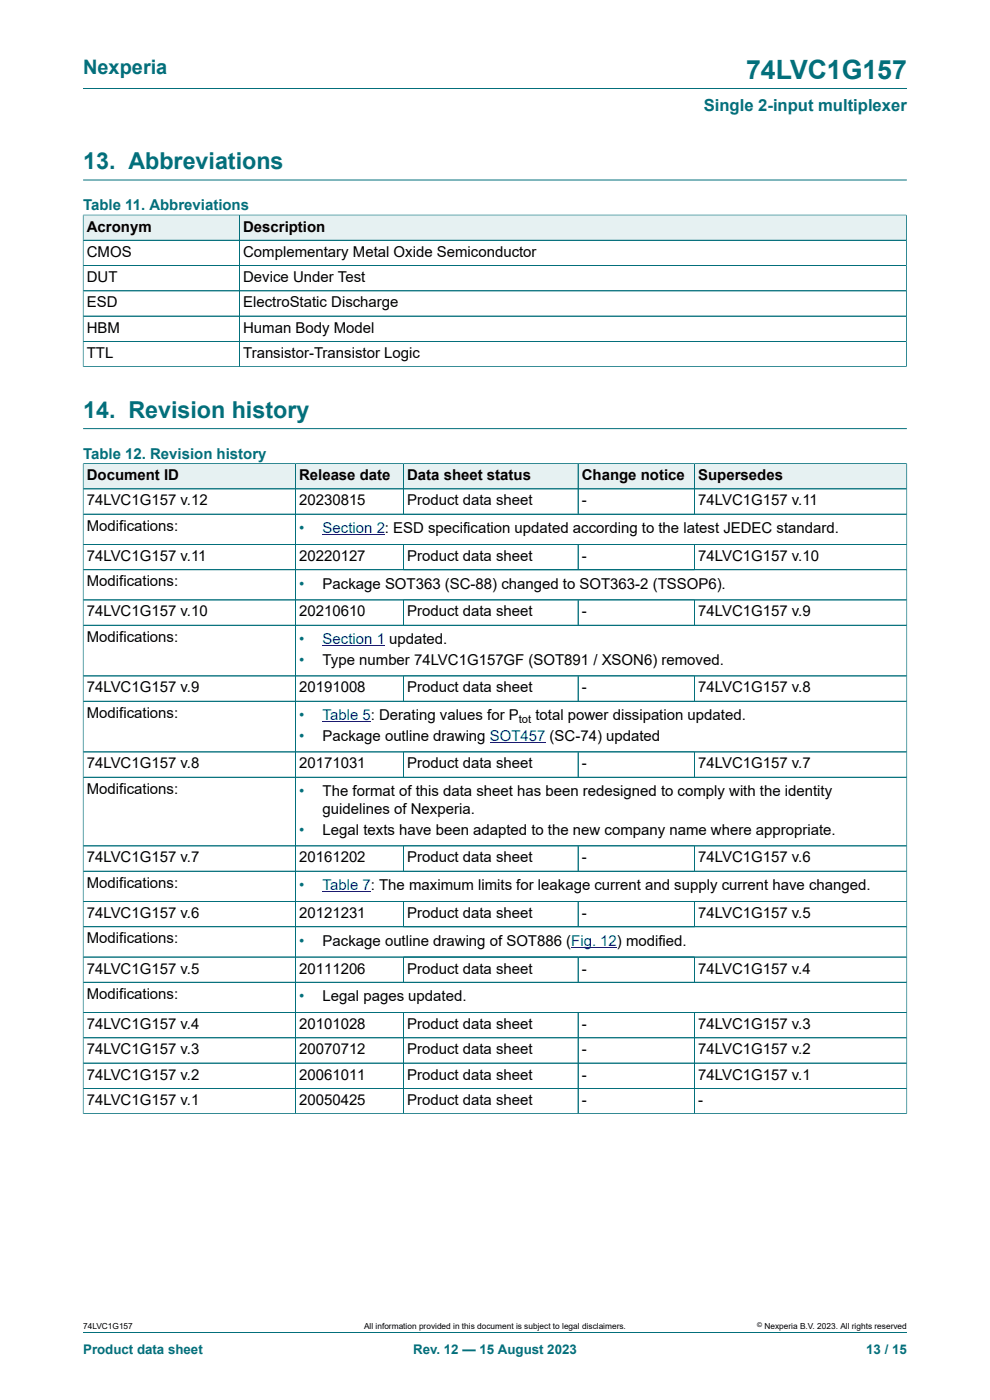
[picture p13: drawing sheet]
<svg xmlns="http://www.w3.org/2000/svg" width="210mm" height="297mm" viewBox="0 0 210 297" stroke-linecap="round" stroke-linejoin="round" font-family="sans-serif">
<defs><g id="words">
<text font-size="5.6" fill="#036f7b" x="158.3" y="16.8">74LVC1G157</text>
<g font-size="4.9" fill="#036f7b">
<text x="17.6" y="35.9">13. Abbreviations</text>
<text x="17.6" y="88.6">14. Revision history</text>
</g>
<text font-size="4.2" fill="#036f7b" x="17.6" y="15.6">Nexperia</text>
<text font-size="3.5" fill="#036f7b" x="149.3" y="23.7">Single 2-input multiplexer</text>
<g font-size="3.2" fill="#036f7b">
<text x="17.6" y="44.5">Table 11. Abbreviations</text>
<text x="17.6" y="97.3">Table 12. Revision history</text>
<text x="63.4" y="113.1">•</text>
<text x="63.4" y="124.9">•</text>
<text x="63.4" y="136.7">•</text>
<text x="63.4" y="141">•</text>
<text x="63.4" y="152.8">•</text>
<text x="63.4" y="157.1">•</text>
<text x="63.4" y="168.9">•</text>
<text x="63.4" y="177.1">•</text>
<text x="63.4" y="188.9">•</text>
<text x="63.4" y="200.6">•</text>
<text x="63.4" y="212.4">•</text>
</g>
<g font-size="3.2">
<text x="18.4" y="49.1">Acronym</text>
<text x="51.6" y="49.1">Description</text>
<text x="18.4" y="54.5">CMOS</text>
<text x="18.4" y="59.8">DUT</text>
<text x="51.6" y="54.5">Complementary Metal Oxide Semiconductor</text>
<text x="51.6" y="59.8">Device Under Test</text>
<text x="18.4" y="65.2">ESD</text>
<text x="51.6" y="65.2">ElectroStatic Discharge</text>
<text x="18.4" y="70.6">HBM</text>
<text x="51.6" y="70.6">Human Body Model</text>
<text x="18.4" y="75.9">TTL</text>
<text x="51.6" y="75.9">Transistor-Transistor Logic</text>
<text x="18.4" y="101.9">Document ID</text>
<text x="63.4" y="101.9">Release date</text>
<text x="86.4" y="101.9">Data sheet status</text>
<text x="123.4" y="101.9">Change notice</text>
<text x="148.1" y="101.9">Supersedes</text>
<text x="18.4" y="107.2">74LVC1G157 v.12</text>
<text x="63.4" y="107.2">20230815</text>
<text x="86.4" y="107.2">Product data sheet</text>
<text x="123.4" y="107.2">-</text>
<text x="148.1" y="107.2">74LVC1G157 v.11</text>
<text x="18.4" y="112.6">Modifications:</text>
<text x="18.4" y="119">74LVC1G157 v.11</text>
<text x="63.4" y="119">20220127</text>
<text x="86.4" y="119">Product data sheet</text>
<text x="123.4" y="119">-</text>
<text x="148.1" y="119">74LVC1G157 v.10</text>
<text x="18.4" y="124.4">Modifications:</text>
<text x="68.4" y="124.9">Package SOT363 (SC-88) changed to SOT363-2 (TSSOP6).</text>
<text x="18.4" y="130.8">74LVC1G157 v.10</text>
<text x="63.4" y="130.8">20210610</text>
<text x="86.4" y="130.8">Product data sheet</text>
<text x="123.4" y="130.8">-</text>
<text x="148.1" y="130.8">74LVC1G157 v.9</text>
<text x="18.4" y="136.1">Modifications:</text>
<text x="68.4" y="141">Type number 74LVC1G157GF (SOT891 / XSON6) removed.</text>
<text x="18.4" y="146.9">74LVC1G157 v.9</text>
<text x="63.4" y="146.9">20191008</text>
<text x="86.4" y="146.9">Product data sheet</text>
<text x="123.4" y="146.9">-</text>
<text x="148.1" y="146.9">74LVC1G157 v.8</text>
<text x="18.4" y="152.3">Modifications:</text>
<text x="113.6" y="152.8">total power dissipation updated.</text>
<text x="68.4" y="157.1">Package outline drawing SOT457 (SC-74) updated</text>
<text x="18.4" y="163">74LVC1G157 v.8</text>
<text x="63.4" y="163">20171031</text>
<text x="86.4" y="163">Product data sheet</text>
<text x="123.4" y="163">-</text>
<text x="148.1" y="163">74LVC1G157 v.7</text>
<text x="18.4" y="168.4">Modifications:</text>
<text x="68.4" y="168.9">The format of this data sheet has been redesigned to comply with the identity</text>
<text x="68.4" y="172.7">guidelines of Nexperia.</text>
<text x="68.4" y="177.1">Legal texts have been adapted to the new company name where appropriate.</text>
<text x="18.4" y="183">74LVC1G157 v.7</text>
<text x="63.4" y="183">20161202</text>
<text x="86.4" y="183">Product data sheet</text>
<text x="123.4" y="183">-</text>
<text x="148.1" y="183">74LVC1G157 v.6</text>
<text x="18.4" y="188.3">Modifications:</text>
<text x="18.4" y="194.7">74LVC1G157 v.6</text>
<text x="63.4" y="194.7">20121231</text>
<text x="86.4" y="194.7">Product data sheet</text>
<text x="123.4" y="194.7">-</text>
<text x="148.1" y="194.7">74LVC1G157 v.5</text>
<text x="18.4" y="200.1">Modifications:</text>
<text x="68.4" y="200.6">Package outline drawing of SOT886 (Fig. 12) modified.</text>
<text x="18.4" y="206.5">74LVC1G157 v.5</text>
<text x="63.4" y="206.5">20111206</text>
<text x="86.4" y="206.5">Product data sheet</text>
<text x="123.4" y="206.5">-</text>
<text x="148.1" y="206.5">74LVC1G157 v.4</text>
<text x="18.4" y="211.9">Modifications:</text>
<text x="68.4" y="212.4">Legal pages updated.</text>
<text x="18.4" y="218.3">74LVC1G157 v.4</text>
<text x="63.4" y="218.3">20101028</text>
<text x="86.4" y="218.3">Product data sheet</text>
<text x="123.4" y="218.3">-</text>
<text x="148.1" y="218.3">74LVC1G157 v.3</text>
<text x="18.4" y="223.7">74LVC1G157 v.3</text>
<text x="63.4" y="223.7">20070712</text>
<text x="86.4" y="223.7">Product data sheet</text>
<text x="123.4" y="223.7">-</text>
<text x="148.1" y="223.7">74LVC1G157 v.2</text>
<text x="18.4" y="229">74LVC1G157 v.2</text>
<text x="63.4" y="229">20061011</text>
<text x="86.4" y="229">Product data sheet</text>
<text x="123.4" y="229">-</text>
<text x="148.1" y="229">74LVC1G157 v.1</text>
<text x="18.4" y="234.4">74LVC1G157 v.1</text>
<text x="63.4" y="234.4">20050425</text>
<text x="86.4" y="234.4">Product data sheet</text>
<text x="123.4" y="234.4">-</text>
<text x="148.1" y="234.4">-</text>
</g>
<g font-size="3.2" fill="#00f">
<text x="68.4" y="113.1">Section 2: ESD specification updated according to the latest JEDEC standard.</text>
<text x="68.4" y="136.7">Section 1 updated.</text>
<text x="68.4" y="152.8">Table 5: Derating values for P</text>
<text x="68.4" y="188.9">Table 7: The maximum limits for leakage current and supply current have changed.</text>
</g>
<g font-size="2.8" fill="#036f7b">
<text x="17.6" y="287.2">Product data sheet</text>
<text x="87.6" y="287.2">Rev. 12 — 15 August 2023</text>
<text x="183.7" y="287.2">13 / 15</text>
</g>
<text font-size="2.4" x="110.1" y="153.4">tot</text>
<g font-size="1.8">
<text x="17.6" y="282">74LVC1G157</text>
<text x="77.2" y="282">All information provided in this document is subject to legal disclaimers.</text>
<text x="162.2" y="282">Nexperia B.V. 2023. All rights reserved</text>
</g>
<text font-size="1.4" x="160.6" y="281.6">©</text>
</g></defs>
<path d="M17.6 18.8h174.8M17.6 38.2h174.8" fill="none" stroke="#036f7b" stroke-width=".21"/>
<path d="M17.7 45.7h33v5.2h-33z" fill="#e6f1f2"/>
<path d="M17.6 45.5v5.5h33.2v-5.4h-33.2" fill="none" stroke="#036f7b" stroke-width=".21"/>
<path d="M50.9 45.7h141.3v5.2h-141.3z" fill="#e6f1f2"/>
<path d="M17.6 51h174.7M17.6 56.3h174.7M17.6 45.7v32.2M17.7 45.6h174.6M50.8 45.6v32.2M192.3 45.5v32.4M17.6 77.8h174.7M17.6 61.7h174.7M17.6 67.1h174.7M17.6 72.4h174.7M17.6 90.9h174.8" fill="none" stroke="#036f7b" stroke-width=".21"/>
<path d="M17.7 98.4h44.9v5.2h-44.9z" fill="#e6f1f2"/>
<path d="M17.6 98.3v5.4h45.1v-5.3h-45.1" fill="none" stroke="#036f7b" stroke-width=".21"/>
<path d="M62.7 98.4h22.8v5.2h-22.8z" fill="#e6f1f2"/>
<path d="M62.7 98.4h22.9v5.3h-22.9z" fill="none" stroke="#036f7b" stroke-width=".21"/>
<path d="M85.7 98.4h36.9v5.2h-36.9z" fill="#e6f1f2"/>
<path d="M85.6 98.4h37v5.3h-37z" fill="none" stroke="#036f7b" stroke-width=".21"/>
<path d="M122.7 98.4h24.6v5.2h-24.6z" fill="#e6f1f2"/>
<path d="M122.6 98.4h24.7v5.3h-24.7z" fill="none" stroke="#036f7b" stroke-width=".21"/>
<path d="M147.4 98.4h44.9v5.2h-44.9z" fill="#e6f1f2"/>
<path d="M192.4 98.3v17.2h-174.8v-11.8h174.8M192.4 98.4h-45.1v10.7M17.6 109.1h174.8M62.7 103.7v11.8M85.6 103.7v5.4M122.6 103.7v5.4" fill="none" stroke="#036f7b" stroke-width=".21"/>
<path d="M68.4 113.4h11.5" fill="none" stroke="#00f" stroke-width=".21"/>
<path d="M79.9 113.4l1.8 .1z" fill="#00f"/>
<path d="M17.6 115.5h174.8v27.9h-174.8zM62.7 115.5v27.9M85.6 115.5v5.4M122.6 115.5v5.4M147.3 115.5v5.4M17.6 120.9h174.8M17.6 132.6h174.8M85.6 127.3v5.3M122.6 127.3v5.3M147.3 127.3v5.3M192.4 127.3h-174.8" fill="none" stroke="#036f7b" stroke-width=".21"/>
<path d="M68.4 137h11.5" fill="none" stroke="#00f" stroke-width=".21"/>
<path d="M79.9 137l1.8 .1z" fill="#00f"/>
<g fill="none" stroke="#036f7b" stroke-width=".21">
<path d="M17.6 98.4v137.9M17.7 98.4h174.6M62.7 98.4v137.9M85.6 98.4v10.6M122.6 98.4v10.6M147.3 98.4v10.6M192.4 98.4v137.9M17.7 103.7h174.6M17.7 109.1h174.6M85.6 115.6v5.2M122.6 115.6v5.2M147.3 115.6v5.2"/>
<path d="M192.3 115.5h-174.6M17.7 120.9h174.6M17.7 132.6h174.6M85.6 127.4v5.2M122.6 127.4v5.2M147.3 127.4v5.2M192.3 127.3h-174.6M17.6 143.4h174.8M17.6 159.5h174.8M85.6 143.4v5.4M85.6 159.5v5.4M122.6 143.4v5.4"/>
<path d="M122.6 159.5v5.4M147.3 143.4v5.4M147.3 159.5v5.4M192.4 148.8h-174.8M17.6 179.5h174.8M85.6 179.5v5.3M122.6 179.5v5.3M147.3 179.5v5.3M192.4 164.9h-174.8M17.6 191.2h174.8M85.6 191.2v5.4M122.6 191.2v5.4"/>
<path d="M147.3 191.2v5.4M192.4 184.8h-174.8M192.4 196.6h-174.8M17.6 203h174.8M85.6 203v5.4M85.6 214.8v21.5M122.6 203v5.4M122.6 214.8v21.5M147.3 203v5.4M147.3 214.8v21.5M192.4 208.4h-174.8M192.4 214.8h-174.8"/>
<path d="M17.6 236.3h174.8M17.6 225.5h174.8M192.4 220.2h-174.8M192.4 230.9h-174.8M17.6 282.6h174.8"/>
</g>
<path d="M68.4 153.1h10.3M103.9 157.5h11.8M68.4 189.2h10.3M121.2 201h9.7" fill="none" stroke="#00f" stroke-width=".21"/>
<use href="#words"/>
</svg>
